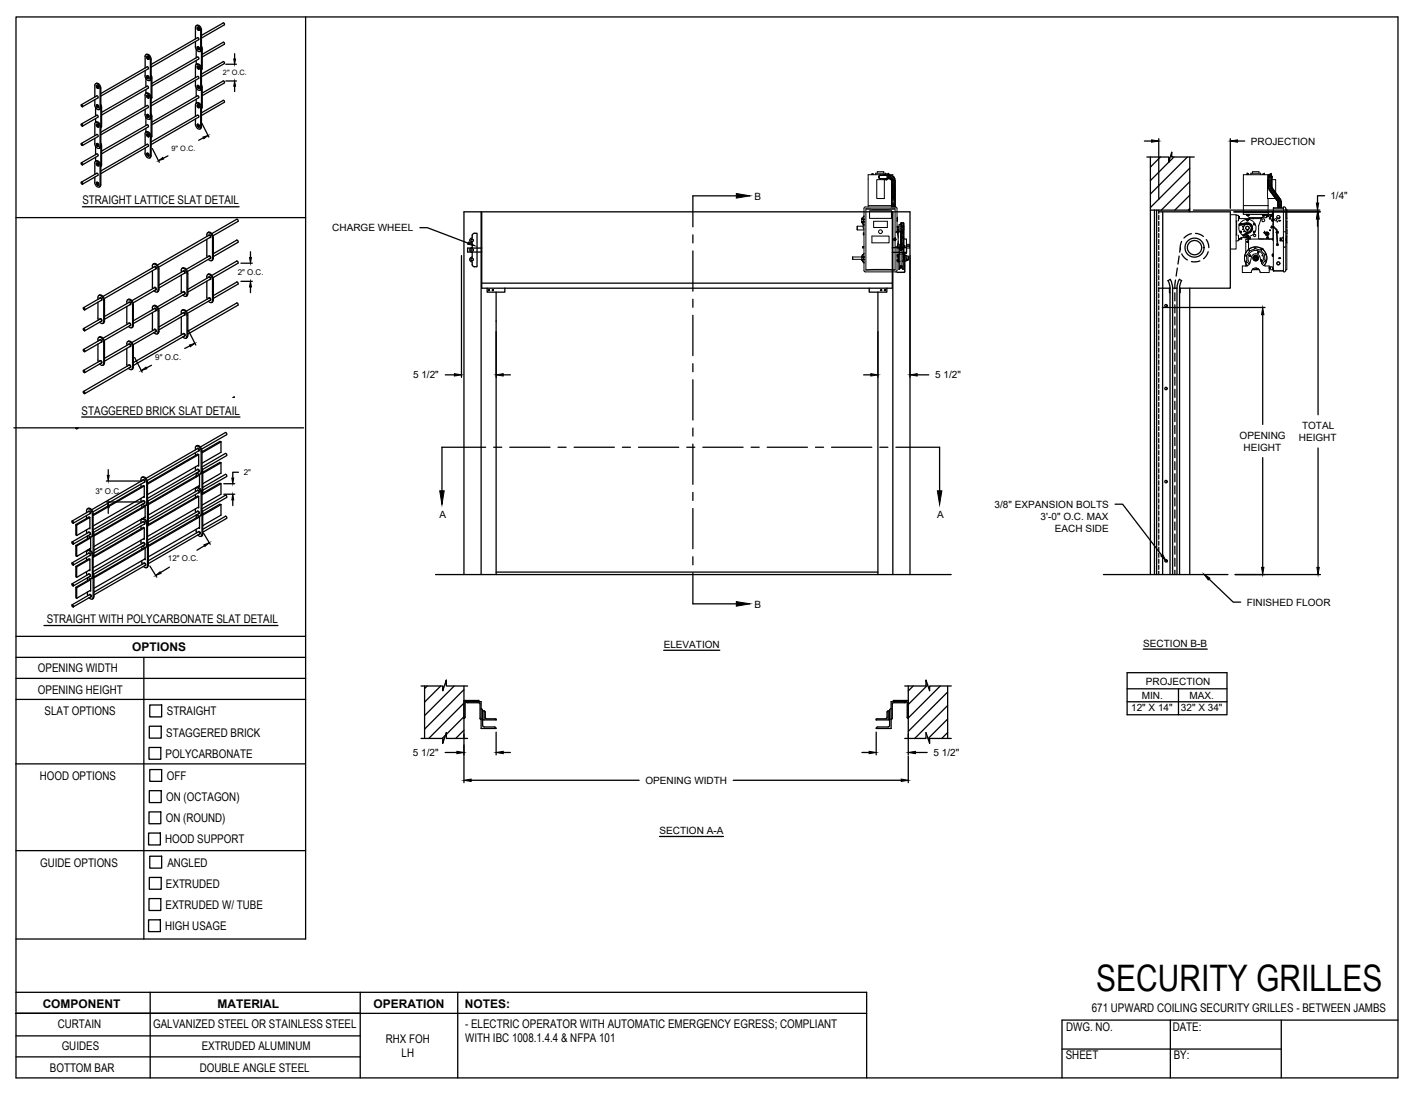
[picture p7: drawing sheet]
<svg xmlns="http://www.w3.org/2000/svg" width="279mm" height="216mm" viewBox="0 0 279 216" stroke-linecap="round" stroke-linejoin="round" font-family="sans-serif">
<defs><g id="words">
<text font-size="7.2" x="216.3" y="195.5">SECURITY GRILLES</text>
<g font-size="2.4">
<text x="16.3" y="40.3">STRAIGHT LATTICE SLAT DETAIL</text>
<text x="16.1" y="81.8">STAGGERED BRICK SLAT DETAIL</text>
<text x="9.2" y="123">STRAIGHT WITH POLYCARBONATE SLAT DETAIL</text>
<text x="26.1" y="128.4">OPTIONS</text>
<text x="7.5" y="132.7">OPENING WIDTH</text>
<text x="7.5" y="136.9">OPENING HEIGHT</text>
<text x="8.8" y="141.2">SLAT OPTIONS</text>
<text x="32.9" y="141.2">STRAIGHT</text>
<text x="32.7" y="149.5">POLYCARBONATE</text>
<text x="32.8" y="145.4">STAGGERED BRICK</text>
<text x="7.9" y="153.9">HOOD OPTIONS</text>
<text x="32.9" y="153.9">OFF</text>
<text x="32.8" y="158.1">ON (OCTAGON)</text>
<text x="32.6" y="166.5">HOOD SUPPORT</text>
<text x="32.7" y="162.3">ON (ROUND)</text>
<text x="7.9" y="171">GUIDE OPTIONS</text>
<text x="33" y="171">ANGLED</text>
<text x="32.7" y="179.4">EXTRUDED W/ TUBE</text>
<text x="32.7" y="175.2">EXTRUDED</text>
<text x="32.6" y="183.6">HIGH USAGE</text>
<text x="8.4" y="198.9">COMPONENT</text>
<text x="11.4" y="202.8">CURTAIN</text>
<text x="30.2" y="202.9">GALVANIZED STEEL OR STAINLESS STEEL</text>
<text x="42.9" y="198.8">MATERIAL</text>
<text x="73.7" y="198.9">OPERATION</text>
<text x="91.7" y="198.9">NOTES:</text>
<text x="91.8" y="202.8">- ELECTRIC OPERATOR WITH AUTOMATIC EMERGENCY EGRESS; COMPLIANT</text>
<text x="210.4" y="203.6">DWG. NO.</text>
<text x="215.4" y="199.8">671 UPWARD COILING SECURITY GRILLES - BETWEEN JAMBS</text>
<text x="231.4" y="203.4">DATE:</text>
<text x="12.2" y="207.3">GUIDES</text>
<text x="39.8" y="207.2">EXTRUDED ALUMINUM</text>
<text x="76.1" y="205.8">RHX FOH</text>
<text x="79.2" y="208.6">LH</text>
<text x="91.8" y="205.7">WITH IBC 1008.1.4.4 &amp; NFPA 101</text>
<text x="210.3" y="209.1">SHEET</text>
<text x="231.6" y="209">BY:</text>
<text x="9.8" y="211.5">BOTTOM BAR</text>
<text x="39.4" y="211.6">DOUBLE ANGLE STEEL</text>
</g>
<g font-size="2">
<text x="246.8" y="28.5">PROJECTION</text>
<text x="148.9" y="39.4">B</text>
<text x="262.5" y="39.3">1/4&quot;</text>
<text x="65.6" y="45.6">CHARGE WHEEL</text>
<text x="81.5" y="74.7">5 1/2&quot;</text>
<text x="184.5" y="74.7">5 1/2&quot;</text>
<text x="244.6" y="86.6">OPENING</text>
<text x="245.4" y="88.9">HEIGHT</text>
<text x="256.3" y="87">HEIGHT</text>
<text x="256.9" y="84.6">TOTAL</text>
<text x="196.3" y="100.2">3/8&quot; EXPANSION BOLTS</text>
<text x="86.7" y="102.2">A</text>
<text x="184.9" y="102.2">A</text>
<text x="205.3" y="102.6">3'-0&quot; O.C. MAX</text>
<text x="208.2" y="105">EACH SIDE</text>
<text x="148.9" y="120">B</text>
<text x="246" y="119.5">FINISHED FLOOR</text>
<text x="131" y="127.9">ELEVATION</text>
<text x="225.6" y="127.7">SECTION B-B</text>
<text x="225.3" y="137.9">MIN.</text>
<text x="226.1" y="135.1">PROJECTION</text>
<text x="234.7" y="137.9">MAX.</text>
<text x="223.2" y="140.3">12&quot; X 14&quot;</text>
<text x="233" y="140.3">32&quot; X 34&quot;</text>
<text x="81.5" y="149.2">5 1/2&quot;</text>
<text x="184.2" y="149.2">5 1/2&quot;</text>
<text x="127.4" y="154.7">OPENING WIDTH</text>
<text x="130.1" y="164.7">SECTION A-A</text>
</g>
<g font-size="1.6">
<text x="46.9" y="54.3">2&quot; O.C.</text>
<text x="30.6" y="71">9&quot; O.C.</text>
<text x="48.1" y="93.8">2&quot;</text>
<text x="18.8" y="97.6">3&quot; O.C.</text>
<text x="33.1" y="110.8">12&quot; O.C.</text>
</g>
<g font-size="1.5">
<text x="44" y="14.8">2&quot; O.C.</text>
<text x="33.8" y="29.7">9&quot; O.C.</text>
</g>
</g></defs>
<!-- layer: ANNOTATIONS -->
<g fill="none" stroke="#000" stroke-width=".25">
<path d="M44.6 16h2.1M44.6 12.7h2.1M46.3 10.6v1M46.3 17v1.1M30.1 29.3l1.3 2.7M33.1 30.8l-.9 .4M39.8 24.3l1.4 2.8M40.1 27.2l-.9 .5M225.8 27.8h1.4M228.6 27.4v12M242.8 27.4v13.7M244.2 27.8h1.4"/>
<path d="M261.4 38.6h-1.4v1.5M47.5 55.5h2.3M47.5 51.9h2.3M49.4 49.7v1.1M49.4 56.6v1.2M82.8 44.9h1.5l8.1 3.1M91.1 50.4v24.1M179.6 50.4v24.1M235.5 41.5h24.9M243.5 41.8h17M260 43.2v1.4M260.1 43.2v38.7"/>
<path d="M26.6 70.5l1.4 2.9M29.9 72.1l-1 .5M37.1 65.2l1.5 2.9M37.5 68.3l-1.1 .5M87.9 74h1.8M97.9 65.4v9.1M99.3 74h1.4M170.4 74h1.4M173.2 65.4v9.1M181 74h2.3M229.3 60.7h20.3M249.2 62.1v21.7"/>
<path d="M21 94.9h7M21 99.1h7M21.4 92.7v1.1M44.2 97.5h2.1M44.2 95.5h2.1M45.9 98.7v1.1M47.1 93.2h-1.2v1.1M220 99.5h1.5l7.7 10.1M249.2 90.3v21.7M260.1 88.4v23.6M21.4 100.2v1.1M29.6 111.7l1.3 2.2"/>
<path d="M33.4 111.9l-1.7 1.1M40.2 105.2l1.3 2.2M40.3 107.7l-1.4 .9M238.6 114.3l4.7 4.5h1.5M243.7 113.4h16.8M131 128.3h11M222.4 132.8h19.7v8.3h-19.7zM222.4 135.9h19.7M222.4 138.5h19.7M225.6 128.1h12.6M232.5 135.9v5.2M87.8 148.5h2.3"/>
<path d="M91.5 144.8v9.7M93 154h33.1M97.9 144.5v4.5M99.3 148.5h1.4M144.7 154h33.1M170.1 148.5h1.4M172.9 144.5v4.5M179.2 144.8v4.2M179.2 149.2v5.3M180.6 148.5h2.3M130.1 165.1h12.6"/>
</g>
<g fill="#000" stroke="#000" stroke-width=".2">
<path d="M46.3 16l.2 1h-.4zM46.1 11.6h.4l-.2 1.1zM31.3 31.7l.8-.6 .2 .3zM40 27.1l1.1-.4-.9 .7zM227.2 27.6l1.4 .2-1.4 .3zM242.8 27.8l1.4-.2v.5zM49.4 55.5l.2 1.1h-.4zM49.2 50.8h.4l-.2 1.1zM92.4 47.8l1.3 .7-1.4-.3zM260 41.8l.2 1.4h-.5zM259.7 40.1h.5l-.2 1.4zM260.1 41.8l.2 1.4h-.5z"/>
<path d="M27.9 73.1l.9-.6 .2 .3zM37.4 68.1l1.1-.3-1 .6zM89.7 73.7l1.4 .3-1.4 .2zM97.9 74l1.4-.3v.5zM171.8 73.7l1.4 .3-1.4 .2zM179.6 74l1.4-.3v.5zM249.2 60.7l.2 1.4h-.5zM21.2 93.8h.3l-.1 1.1zM45.9 97.5l.2 1.2h-.4zM45.7 94.3h.4l-.2 1.2zM21.4 99.1l.1 1.1h-.3zM30.7 113.6l.9-.8 .2 .4z"/>
<path d="M40.2 107.5l1.1-.4-.9 .7zM229 109.7l.4-.3 .7 1.3zM237.6 113.3l1.1 .8-.3 .3zM248.9 112h.5l-.2 1.4zM259.8 112h.5l-.2 1.4zM90.1 148.3l1.4 .2-1.4 .2zM91.5 154l1.5-.2v.4zM97.9 148.5l1.4-.2v.4zM171.5 148.3l1.4 .2-1.4 .2zM177.8 153.8l1.4 .2-1.4 .2zM179.2 148.5l1.4-.2v.4z"/>
</g>
<!-- layer: RHX RH F.O.H. -->
<g fill="none" stroke="#000" stroke-width=".25">
<path d="M226.3 31h4.3v1l.6-2v1h4.4M227 31v82.4M229 31l-2 2M231.6 31l-4.6 4.6M234.3 31l-7.3 7.3M234.8 33.2l-7.8 7.8M234.8 35.9l-5.6 5.6M234.8 38.5l-3 3M234.8 31v10.8M93.2 46.5l.2-.4 .7-.1v6.6h-.7l-.2-.4M93.2 48.9a.48 .48 0 0 0-.5 .4 .48 .48 0 0 0 .5 .5v.9a.48 .48 0 0 0-.5 .5 .48 .48 0 0 0 .5 .5v.5M93.2 47a.48 .48 0 0 0-.5 .4 .48 .48 0 0 0 .5 .5v1"/>
<path d="M93.2 46.5v.5M94.9 41.8v71.6M95.1 41.8v15.1h81v-15.1M95.1 49h-2.8v.7h2.8M95.1 55.9h81M96.1 56.9v.8h3.5v-.8M97.9 57.7v55.7M171.5 56.9v.8h3.5v-.8M173.2 57.7v55.7M176.1 48.9h2.8v.9h-2.8M176.2 41.8v71.6M227 41.5h7.8"/>
<path d="M227.8 41.5v71.9M228.2 41.5v71.9M228.6 41.8h14.2v15.1h-10.1M228.6 56.9h2.3M228.6 41.5v.6M228.6 42.5v.8M228.6 43.7v.8M228.6 44.9v.8M228.6 46.1v.8M228.6 47.3v.8M228.6 48.5v.8M228.6 49.7v.7"/>
<path d="M228.6 50.8v.8M228.6 52v.8M228.6 53.2v.8M228.6 54.4v.8M228.6 55.6v.8M228.6 56.8v.8M228.6 58v.8M228.6 59.2v.8M229.4 56.9v56.5M229.4 41.8v15.1M230.8 56.9v.9h.1M230.9 56.9v56.5"/>
<path d="M230.9 55.1l.4 1 .1 .8M230.9 55.1l-.4 .3 .3 .7 .1 .8M231.4 56.9h.8M231.4 56.9v56.5M231.8 57.8v1.6M231.9 55.3l-.1 1.7M232.2 56.9v56.5M232.3 52.9l-.2 1.6M232.7 50.5l-.3 1.6M232.7 55.1l-.4 1-.1 .8M232.7 55.1l.5 .3-.3 .7-.2 .8M232.7 56.9v56.5"/>
<path d="M232.9 56.9v.9h-.2M232.9 48.9l-.1 .9M233.2 47.6l-.3 1v.7M233.2 50.1l.5 .7 .6 .5M234.8 56.9v56.5M234.8 41.2l-.3 .3M235.1 46.1l-.7 .3-.8 .6M235.9 46.1l.8 .1 .7 .5M236.7 51.5l-.9 .2-.7-.1M238 47.3l.4 .6 .1 1M238.4 49.7l-.2 .5-.7 .9M228.6 60.4v.8"/>
<path d="M228.6 61.6v.8M228.6 62.7v.8M228.6 63.9v.8M228.6 65.1v.8M228.6 66.3v.8M228.6 67.5v.8M228.6 68.7v.8M228.6 69.9v.8M228.6 71.1v.8M228.6 72.3v.8M228.6 73.5v.8M228.6 74.7v.7"/>
<path d="M228.6 75.8v.8M228.6 77v.8M228.6 78.2v.8M228.6 79.4v.8M231.8 60.2v1.5M231.8 62.5v1.6M231.8 64.9v1.6M231.8 67.3v1.6M231.8 69.7v1.6M231.8 72.1v1.6M231.8 74.4v1.6M231.8 76.8v1.6"/>
<path d="M231.8 79.2v1.6M228.6 80.6v.8M228.6 81.8v.8M228.6 83v.8M228.6 84.2v.8M228.6 85.4v.8M228.6 86.6v.8M228.6 87.8v.7M228.6 88.9v.8M228.6 90.1v.8M228.6 91.3v.8M228.6 92.5v.8"/>
<path d="M228.6 93.7v.8M228.6 94.9v.8M228.6 96.1v.8M228.6 97.3v.8M228.6 98.5v.8M228.6 99.7v.8M231.8 81.6v1.6M231.8 84v1.6M231.8 86.4v1.5M231.8 88.7v1.6M231.8 91.1v1.6M231.8 93.5v1.6"/>
<path d="M231.8 95.9v1.6M231.8 98.3v1.5M85.9 113.4h101.8M91.5 113.4v-71.6h88.1v71.6M97.9 112.9h75.3M217.7 113.4h24.6M228.6 100.8v.8M228.6 102v.8M228.6 103.2v.8M228.6 104.4v.8M228.6 105.6v.8M228.6 106.8v.8"/>
<path d="M228.6 108v.8M228.6 109.2v.8M228.6 110.4v.8M228.6 111.6v.8M228.6 112.8v.6M231.8 100.6v1.6M231.8 103v1.6M231.8 105.4v1.6M231.8 107.8v1.6M231.8 110.2v1.6M231.8 112.5v.9M83.1 135.4h4.3v.9l.7-2.1v1.2h4.2"/>
<path d="M83.8 135.4v10.3M84.3 135.4l-.5 .5M87 135.4l-3.2 3.2M88.1 134.3h-.1M89.6 135.4l-5.8 5.8M91.5 135.4v10.3M91.5 136.1l-7.7 7.8M91.5 138.8l-6.9 6.9M91.8 138.7v2.9M92 138.5l-.2 .2M92 138.5h2.9v5.3h3M92 138.5l.2 .2"/>
<path d="M92.2 138.7h2.5v3.1l.2 .2M94.5 138.2l-.2 .3M94.5 138.2h-3v3.6l.3-.2M94.9 139.9l.3 .3 .1 3.1 .2 .1 2.1 .1M176.5 138.5l-.2-.3h2.9v3.6l-.2-.2M178.5 135.4h4.2v-1.2l.7 2.1v-.9h4.3M178.8 138.5l.2 .2M178.8 138.5l-.2 .2h-2.5l-.1 3.1-.2 .2M178.8 138.5h-3v5.3h-2.9l.3-.3h2.1l.2-.2v-3.1l.3-.3M179 138.7v2.9M179.2 135.4v10.3M180.2 135.4l-1 1"/>
<path d="M183 135.2l-3.8 3.8M185.5 135.4l-6.3 6.3M187 136.6l-7.8 7.7M187 139.2l-6.5 6.5M187 135.4v10.3M83.1 145.7h4.3v1l.7-2.1v1.1h4.2M87.9 145.1l-.7 .6M91.5 141.4l-3.4 3.5M91.5 144.1l-1.6 1.6M94.9 142h.1M95.2 140.3h.3M95.2 142.1h2.7"/>
<path d="M95.5 140.3l.3 .2-.1 1.1 .3 .2M95.5 140.3v1.8M96 141.9h1.7M97.6 143.5l.3 .3M97.7 141.8l.2 .3M97.9 142.1h.1M172.9 142.1h.1M172.9 142.1h2.6M173.1 141.8l-.2 .3M173.1 141.9h1.7M175.2 140.3l-.2 .2v1.1l-.2 .2M175.3 140.3h.2"/>
<path d="M175.3 140.3v1.8M175.8 142h.1M178.5 145.7h4.2v-1.1l.7 2.1v-1h4.3M187 141.9l-3.9 3.9M187 144.6l-1.2 1.1"/>
<circle cx="93.2" cy="49.3" r=".24"/>
<circle cx="93.2" cy="47.4" r=".24"/>
<circle cx="93.2" cy="51.2" r=".24"/>
<circle cx="96.5" cy="57.3" r=".12"/>
<circle cx="97.3" cy="57.3" r=".12"/>
<circle cx="173.9" cy="57.3" r=".12"/>
<circle cx="174.6" cy="57.3" r=".12"/>
<circle cx="235.7" cy="48.9" r="1.41"/>
<circle cx="235.7" cy="48.9" r="1.88"/>
<circle cx="230.1" cy="76.7" r=".24"/>
<circle cx="230.1" cy="60.3" r=".24"/>
<circle cx="230.1" cy="95" r=".24"/>
<circle cx="230.1" cy="110.7" r=".24"/>
</g>
<g fill="none" stroke="#000" stroke-width=".2">
<path d="M172 34.5h.3M172.1 34.4h.1M172.1 34.4h.2M172.2 34.4h.1M172.3 34.4h.1M173 35.5h1.5v3.7h-1.5zM173.1 34.2v-.3h1.3v.3M173.7 34.6a.32 .32 0 0 0-.3 .3 .32 .32 0 0 0 .3 .3M173.7 35.3h.7M173.8 34.6a.38 .38 0 0 0-.4 .3 .38 .38 0 0 0 .4 .4M174.1 35.3h.7M174.1 34.6h.6"/>
<path d="M174.4 34.5l-.7 .1a.35 .35 0 0 0-.3 .3 .35 .35 0 0 0 .3 .4M174.4 34.6h-.7a.31 .31 0 0 0-.3 .3 .31 .31 0 0 0 .3 .3M174.7 35.4l.2 .1 .1-.1M174.7 34.5l.2-.2 .1 .2M174.7 34.5h-3.4v6.4M174.7 34.5l-.3 .1 .3-.1M174.7 35.3h-.3l.3 .1M174.7 34.5l.1 .1M174.7 35.3v.1M174.7 34.4v-.2h-1.9v.3M174.8 34.5h.1M174.8 35.4h.1"/>
<path d="M174.8 34.6l.1-.2v.2M174.8 35.3v.1M174.8 35.3l.1 .1M174.8 34.4l.1 .1M174.8 34.6h.1M174.9 35.3h.1M174.9 35.4h-.1M174.9 35.4h.1M174.9 34.5l-.1 .1M174.9 34.5h.1M174.9 34.5v.1M174.9 34.4v.1"/>
<path d="M174.9 35.3v.1M174.9 34.6h.3v.7M175 35.4h.1M175 34.5h.1M175 34.5h1.2v.3M175 34.5v.9M175.2 34.4l.3 .1M175.2 34.4v.1M175.2 34.4h.1M175.2 34.4h.2M175.2 35.3h.1M175.2 34.6h.1"/>
<path d="M175.2 35.3h-.3v.2l-.1-.2M175.3 34.4h.1M175.3 35.3h.2M175.3 35.3v-.7h.2v.7M175.3 34.4h-.1M175.4 34.4h-.1M175.5 34.6h.4l-.2 .7M175.5 35.3h.1M175.6 34.6v.7M175.6 34.6h.1M175.6 35.3h.1M175.7 35.3h.1"/>
<path d="M175.8 34.6l-.2 .6M175.8 35.3v.1M175.8 35.4l.1 .1M175.9 34.6l.2 .1M175.9 35.4v.1M175.9 37.1l.1-.1a.37 .37 0 0 1 .3-.1 .37 .37 0 0 1 .3 .3l-.2-.1-.4 .1zM175.9 39.3a.36 .36 0 0 1 .5-.2 .36 .36 0 0 1 .2 .4 .35 .35 0 0 0-.3-.2 .35 .35 0 0 0-.4 .2zM175.9 38.9a.35 .35 0 0 1 .4-.3 .35 .35 0 0 1 .3 .3M175.9 38.8a.35 .35 0 0 1 .4-.4 .35 .35 0 0 1 .3 .4M175.9 38.6a.35 .35 0 0 1 .4-.4 .35 .35 0 0 1 .3 .4M175.9 37.4a.35 .35 0 0 1 .4-.3 .35 .35 0 0 1 .3 .3M175.9 36.8v.1"/>
<path d="M175.9 35.6v.1M175.9 35.6h.1M175.9 36.1v.1M175.9 35.8v.1M175.9 36.3v.1M175.9 36.6v.1M176 39.7a.33 .33 0 0 1 .3-.3 .33 .33 0 0 1 .3 .3M176 35.6h.6v.1M176 39.8a.34 .34 0 0 1 .3-.3 .34 .34 0 0 1 .3 .3M176 38.9a.35 .35 0 0 1 .3-.2 .35 .35 0 0 1 .3 .2M176 38.7a.35 .35 0 0 1 .3-.2 .35 .35 0 0 1 .3 .2M176 38.5a.38 .38 0 0 1 .6 0"/>
<path d="M176 37.4a.35 .35 0 0 1 .3-.2 .35 .35 0 0 1 .3 .2M176 36.8h.6M176 36.9h.6M176 36.6h.6M176 36.7h.6M176 36v.1h.6v-.1M176 36.3v-.1h.6v.1M176 36.3h.6M176 36.4h.6M176 36h.6M176 36.4v.2M176 36.7v.1"/>
<path d="M176 36.9v.1M176 38.5h.1M176 39.8v.1M176.1 34.8h.1M176.1 34.8l-.4 .5 .1 .1M176.2 34.8l-.4 .6M176.2 34.8l.2 .2M176.3 35l.1 .1M176.3 35l-.5 .4M176.4 35.1h.1M176.4 35.1l-.5 .4M176.4 35l.1 .3-.6 .2v.1"/>
<path d="M176.5 35.3l.1 .1M176.6 39.8v.1M176.6 35.4h.1M176.6 35.4l-.7 .2M176.6 35.3v.3M176.6 36.1v.1M176.6 35.8v.1M176.6 36.3v.1M176.6 36.6v.1M176.6 39.3a.36 .36 0 0 0-.3-.2 .36 .36 0 0 0-.4 .2 .35 .35 0 0 1 .4-.3 .35 .35 0 0 1 .3 .3M176.6 39.1a.36 .36 0 0 0-.3-.2 .36 .36 0 0 0-.4 .2 .35 .35 0 0 1 .4-.3 .35 .35 0 0 1 .3 .3M176.6 38.4a.36 .36 0 0 0-.3-.3 .36 .36 0 0 0-.4 .3 .35 .35 0 0 1 .4-.4 .35 .35 0 0 1 .3 .4"/>
<path d="M176.6 38.2a.36 .36 0 0 0-.3-.3 .36 .36 0 0 0-.4 .3 .35 .35 0 0 1 .4-.4 .35 .35 0 0 1 .3 .4M176.6 38a.36 .36 0 0 0-.3-.3 .36 .36 0 0 0-.4 .3 .35 .35 0 0 1 .4-.4 .35 .35 0 0 1 .3 .4M176.6 37.8a.36 .36 0 0 0-.3-.3 .36 .36 0 0 0-.4 .3 .35 .35 0 0 1 .4-.3 .35 .35 0 0 1 .3 .3M176.6 37.6a.36 .36 0 0 0-.3-.2 .36 .36 0 0 0-.4 .2 .35 .35 0 0 1 .4-.3 .35 .35 0 0 1 .3 .3M176.6 36.8v.1M176.6 35.7h-.6M176.6 35.7v.2h-.6v-.2M176.6 36.4v.2M176.6 36.7v.1M176.6 36.9v.1M176.6 38.5h.1M246.1 34.5h.3"/>
<path d="M246.1 34.4h.1M246.3 34.4h-.1M246.3 34.4h.1M246.3 34.4h-.2M246.8 34.5v-.3h2v.3M247.1 34.2v-.3h1.3v.3M249.2 34.4h.3M249.2 34.4v.1M249.2 34.4h.1M249.2 34.4l.3 .1M249.3 34.4h.1M249.4 34.4h.1"/>
<path d="M249.5 34.4h.1M250.2 34.6v.6M250.2 35.5v-1h-4.9v7.5M250.2 39.2v2.8M250.2 34.6h.2M250.2 35.3h.1M250.2 35.5h-.1v3.7h1.6M250.2 34.9a.37 .37 0 0 1 .4-.3 .37 .37 0 0 1 .4 .3M250.3 35.2a.36 .36 0 0 1 .3-.5 .36 .36 0 0 1 .4 .5M250.3 36.8v.1M250.3 36.6v.1M250.3 36.1v.1"/>
<path d="M250.3 36.3v.1M250.3 35.8v.1M250.3 35.5a.39 .39 0 0 1 .7 0M250.3 36.7h.7l-.1 .1-.5 .1zM250.3 35.6a.35 .35 0 0 1 .3-.2 .35 .35 0 0 1 .4 .2M250.3 36.9h.1M250.3 35.7v.2h.7v-.2M250.3 36h.7v.1h-.7zM250.3 36.2h.7v.1h-.7zM250.3 36.9v.3M250.3 35.1l.5-.1 .2 .3a.35 .35 0 0 0-.4-.2 .35 .35 0 0 0-.3 .2zM250.3 36.9h.7"/>
<path d="M250.3 35.7h.6M250.3 34.9l.3-.2 .3 .2M250.3 37.3l.2 .2M250.4 37.5l.1 .1M250.6 34.5v-.2h.1v.3M250.6 34.4h-.3v.4M250.6 37.7l.1 .1M250.7 34.5l-.4 .3M250.7 34.5h.1M250.7 34.3v.3M250.7 37.9h.1M250.7 34.4h.1"/>
<path d="M250.8 34.4h.1M250.8 34.5h.1M250.8 34.6h.1M250.8 34.4v.1M250.8 34.5v.1M250.8 34.6l.2 .4a.38 .38 0 0 0-.4-.4 .38 .38 0 0 0-.4 .4M250.9 38v.1M250.9 34.6h-.1M250.9 35.6l-.6 .1M250.9 35.1a.32 .32 0 0 0-.3-.3 .32 .32 0 0 0-.3 .3M250.9 38.1l.1 .1M250.9 36.8v.2"/>
<path d="M250.9 36.6v.1M250.9 36.1v.1M250.9 36.3v.1M250.9 35.8v.1M250.9 37l.1 .1M251 35.6v.1M251 37l-.7 .2M251 36.4h-.7v.2h.7M251 36.4v.2M251 37v.1M251 37.1l-.7 .2v-.1M251 34.9h.1"/>
<path d="M251 37.1l-.5 .4M251 35.5h.7v2.5M251 37.1l.1 .1M251 38.2l.1 .1M251.1 37.2l-.6 .3 .1 .2M251.1 37.2v.1l-.5 .4M251.1 37.3h.1M251.1 38.4l.1 .1M251.2 37.4l-.5 .3M251.2 37.4l.1 .1M251.3 37.5l-.6 .4v-.2M251.3 37.5h.1"/>
<path d="M251.3 38.6l.1 .1M251.3 37.5l.1 .2-.3 .2-.2 .2-.1-.2M251.3 37.5l-.5 .4M251.4 38.7l.5-.4 .1 .1-.6 .4zM251.4 37.6l.1 .1M251.4 38.8l.1 .1M251.5 37.7l-.6 .4M251.5 37.7v.1M251.5 38.9l.5-.4 .1 .1-.5 .4zM251.5 37.8l-.5 .4M251.5 37.8l.1 .1M251.6 39v.1"/>
<path d="M251.6 37.9l-.5 .4M251.6 37.9l.1 .1M251.7 38v.1M251.7 38l-.5 .4-.1-.1M251.7 39.2l.1 .1M251.7 39.2h.1M251.8 38.2l.1 .1M251.8 38.2l-.1-.1-.5 .4M251.8 38.2l-.5 .4-.1-.1M251.8 39.4h.1M251.9 39.5l.1 .1M251.9 38.4l.1 .1"/>
<path d="M252 39.5l.1 .1M252.1 39.6v.1M252.1 39.7h.1M252.1 39.7v.1M252.1 38.6l.1 .1M252.1 39.8h.1M252.1 39.8l.1 .1M252.2 39.9h.1M252.2 38.7l-.6 .4M252.2 38.7v.1l-.4 .3-.1 .1-.1-.1M252.2 38.8l.1 .1M252.3 38.9l-.5 .4"/>
<path d="M252.3 38.9l.1 .1M252.4 39v.1M252.4 39l-.5 .4-.1-.1M252.4 39.1l-.5 .4M252.4 39.1l.1 .1M252.5 39.2l-.5 .4M252.5 39.2l.1 .1M252.6 39.3l-.5 .3M252.6 39.3h.1M252.6 39.3l.1 .1M252.7 39.4v.1l-.6 .3M252.7 39.4l-.6 .3"/>
<path d="M252.7 39.5l.1 .3-.6 .2M252.8 39.8h-.6M252.8 39.8v.1M252.8 39.9v.1M168.3 50.7h1.8M168.3 51.2h2.3M168.3 50.7v.5M169.2 44.6v.8v-.8h1.1M169.2 45.4h1.3M170 43.3h.5M170 43.8h.6M170 51.3l.1 .1"/>
<path d="M170.1 51.3l.4 .6M170.1 43.9l.4 .6zM170.1 43.2h.5M170.1 43.2v.7M170.1 50.6v.7M170.1 50.6h.5M170.1 51.3h.5M170.1 43.9h.5M170.1 51.2h.1M170.1 43.8h.1M170.1 50.7h.1M170.1 50.5l-.1 .1"/>
<path d="M170.1 43.1l-.1 .1M170.1 50.7v.1M170.1 51.4l.4 .5M170.1 50.5h.1M170.1 43.1h.1M170.2 51.6l.1 .1zM170.2 50.3l.1-.1zM170.2 50.3v.1M170.2 51.5v.1M170.2 43.8h-.1M170.2 50.7h.3v.5M170.2 43.3h.1"/>
<path d="M170.2 43.8h.1M170.2 50.7v.1M170.2 51.2h.1M170.3 43.8h.2M170.3 48.6h.2M170.3 48.6l-.1 .3h.3M170.3 48.6v.3M170.3 50.7v.5h.2M170.3 43.3v.4M170.3 44.2v.7l.2 .3M170.3 43.8h.1M170.3 43.7v.1"/>
<path d="M170.4 51.2h.1M170.4 43.4v.3M170.4 50.8v.3M170.4 46.1l.1 .2M170.4 46h.1M170.4 46.4h.1M170.4 46v.4M170.4 46v.1M170.4 46.3v.1M170.4 46.1h.1M170.4 43.3h.1M170.5 43.3h-.3"/>
<path d="M170.5 42.7l-.4 .5M170.5 50.1l-.4 .5M170.5 50.1l-.4 .4M170.5 42.7l-.4 .4M170.5 44.5h.1M170.5 51.9h.1M170.5 42.7v-1.6l.1-.2h6.2l.2 .2v4.6M170.5 44.5v5.6M170.5 42.7v.5M170.5 43.3v.5M170.5 43.9v.6M170.5 50.1v.5"/>
<path d="M170.5 51.2h.1M170.5 43.8h.1M170.5 50.7h.1M170.5 43.3h.1M170.6 43.3h-.5h.1M170.6 50.7l-.6 .1M170.9 53.3l2.8-.2 2.9 .2M170.9 41.2l2.8 .1 2.9-.1M170.9 53.3h5.7M171.3 40.6h5.3M171.6 41.6h4.3v1.5h-4.3zM172 46.6h3.4v1.3h-3.4z"/>
<path d="M172.4 43.7h2.7v1.2h-2.7zM175.9 40v.1M175.9 40.7v.1M175.9 40.2v.1M175.9 40.5l.1 .2M176 40v-.1l.1-.1 .5 .1v.1M176 40.3v.2h.6v-.2M176 40.1h.6M176 40h.6M176 40.7h.6M176 40.3h.6M176 40.1v.2"/>
<path d="M176 40.8v.1M176.4 47.3h.3zM176.4 47.2v.1M176.4 47.3h.3M176.4 47.2h.3M176.4 47.2l.2-.1 .1 .1M176.6 47.5h.1M176.6 47l.2 .3-.2 .2M176.6 40v.1M176.6 40.7v.1M176.6 40.2v.1M176.6 40.5v.1"/>
<path d="M176.6 47h.1M176.6 40.1v.2M176.6 40.6v.1M176.6 40.8v.1M176.6 47v-5.8h-5.7v12.1M176.6 47.5v5.8M176.7 47.2v.1M176.7 48.7l.3 .1v4.6l-.2 .2h-6.2l-.1-.2v-2.1M177 45.7l.2 1.6-.2 1.5M177 44.7h.1M177 45.7h.1v.2M177 43.1l.1 .3"/>
<path d="M177 45.7l-.3 .1M177 45.4h.1M177 50.3h.3M177 50.4h.3M177 44.6h.4M177 49h.4M177 51.4h.1M177 44.9h.1M177 50.5h.3M177 51.6h.1M177 50.7h.1M177 51.2h.1"/>
<path d="M177 45.8v.1M177 45.8l.3 .1M177 48.7h1.3M177 45.8l.2 .1M177 45.8l.1 .1M177.1 43v.1M177.1 46h.1M177.1 43.6h.1M177.1 43.1h.1M177.1 43.1v.5l-.1-.2M177.1 43.2h.1M177.1 48.5h1.2"/>
<path d="M177.1 43.5h.1M177.1 51.6l.2 .1M177.1 51.2h.2M177.1 50.7h.2M177.1 50.3h.2M177.1 43.2v.3M177.1 50.3h.1M177.1 50.5v.2M177.1 51.2v.4M177.1 51.6h.2M177.1 44.8h.1v1M177.1 44.8v.6"/>
<path d="M177.1 45.4v.4M177.1 45.9v.2M177.2 45.9h.1M177.2 45.9h-.2M177.2 48.2h.6M177.2 47.6l-.1 .7M177.2 45.4h.2M177.2 45.9v1.1M177.3 50.2l-.2 .1M177.3 50.2v.1M177.3 51.6v.1M177.4 50.2v1.5"/>
<path d="M177.4 48.8l.2 .1 .2 .5M177.4 48.9l.1 .2M177.4 49.1h.1M177.5 50.1l.2 .1M177.5 49.1l.2 .3M177.5 51.6h.1M177.5 52.9v.1M177.6 51.5l-.1 .1M177.7 49l.2-.1v.1M177.7 52.4l-.2 .2M177.7 52.7v.2M177.8 46.1h.1"/>
<path d="M177.8 45.4h.1M177.8 47.1h.5M177.8 47.6h.5M177.8 46.2h.5M177.8 46.3h.1M177.8 46.8h.5M177.8 45.2h.1M177.8 45h.1M177.8 44.8h.1M177.8 44.6h.1M177.8 45.6h.1M177.8 44.2h.5"/>
<path d="M177.8 44.4h.1M177.8 46h.5M177.8 45.9h.1M177.8 44h.1M177.8 46.4h.5M177.8 46.7h.5M177.8 46.6h.1M177.8 46.8h.1M177.8 47h.1M177.8 47.3h.5M177.8 47.3h.1M177.8 47.5h.1"/>
<path d="M177.8 47.8h.5M177.8 47.7h.1M177.8 48h.5M177.8 47.9h.1M177.8 48.3h.5M177.8 48.4h.1M177.8 48.6h.1M177.8 48.9h.1M177.8 48.7h.1M177.8 49.2h.1M177.8 49.1h.1M177.8 49.3h.1"/>
<path d="M177.8 52.5l-.2 .5-.2 .2v-4.5v4.5M177.8 44.3h-.4v1.4h.4M177.8 44h.5M177.8 49.4h.1M177.8 52.5h.1M177.8 52.5l.1 .1M177.9 52.6h.1M177.9 49.3l-.1 .1M177.9 44.9h.1M177.9 44.5h.1M177.9 45.7h.1M177.9 45.6h.1"/>
<path d="M177.9 52.7l.3 .5M177.9 52.6v.3M177.9 45.3h.1M177.9 44.5l.4 .1M177.9 45.6h.4M177.9 45.3h.3M177.9 44.1v.1M177.9 44.4v.2M177.9 44.8v.2M177.9 45.2v.2M177.9 45.6v.2M177.9 46v.1"/>
<path d="M177.9 46.2v.1M177.9 46.4v.1M177.9 46.7v.1M177.9 46.9v.1M177.9 47.1v.1M177.9 47.3v.1M177.9 47.6v.1M177.9 47.8v.1M177.9 48v.1M177.9 48.3v.1M177.9 48.5v.1M177.9 48.7v.1"/>
<path d="M177.9 52.4l.2 .2M177.9 44.8v.1l.3 .1M177.9 45.6l.1 .1h-.1M177.9 49.2v.1M177.9 45.2l.2 .1M178 46h.1M178 51.5l.1 .1M178 44.7l-.1 .1M178 45.3h-.1M178 46h.1h-.1M178 45.3h.1M178.1 51.6h.1"/>
<path d="M178.1 49.1l.1-.4v4.5M178.1 50.1l-.2 .1M178.1 49.1l-.2 .3M178.1 45.2v.1M178.1 45.3h.1M178.1 44.7l-.1 .1M178.1 44.8l.1 .1M178.1 52.6h.1M178.1 45.7h.1M178.1 52.9v.1M178.1 45.6l-.1 .1h.2M178.1 46h.1"/>
<path d="M178.2 48.8l-.3 .4M178.2 45.3v-.1v.2h.1M178.2 44.5h.1M178.2 45.7h.1M178.2 44.9h.1M178.2 49.1h-.1M178.2 44.9v.1M178.2 45.6v.2h.1M178.2 46l.1 .1M178.2 46.2l.1 .1M178.2 46.4l.1 .1M178.2 46.7l.1 .1"/>
<path d="M178.2 46.9l.1 .1M178.2 47.1l.1 .1M178.2 47.3l.1 .1M178.2 47.6l.1 .1M178.2 47.8l.1 .1M178.2 48l.1 .1M178.2 48.3l.1 .1M178.2 48.5l.1 .1M178.2 48.7v4.5M178.2 51.4h.1M178.2 50.4h.1M178.2 50.3h.1"/>
<path d="M178.2 48.8h.1M178.2 48.9h.1M178.2 49.2h.1M178.2 49.4h.1M178.2 49.6h.1M178.2 49.9h.1M178.2 50.1h.1M178.2 51.3v.1M178.2 49h.1M178.2 49.3h.1M178.2 49.5h.1M178.2 49.7h.1"/>
<path d="M178.2 50h.1M178.2 50.2h.1M178.2 51.4h.2M178.3 44.8h-.1v.2h.1M178.3 44.4h-.1v.2M178.3 44.1l-.1 .1M178.3 45.4h.1M178.3 46.1h.1M178.3 50.5h.1M178.3 50.2h.1M178.3 45.7h.1M178.3 46.3h.1"/>
<path d="M178.3 45.2l-.2 .1M178.3 45.2h.1M178.3 45h.1M178.3 44.8h.1M178.3 44.6h.1M178.3 45.6h.1M178.3 44.5h.1M178.3 44.4h.1M178.3 44.3h.1M178.3 45.9h.1M178.3 44h.1M178.3 50.6v-6.6h-.5v8.5"/>
<path d="M178.3 46.6h.1M178.3 46.8h.1M178.3 47h.1M178.3 47.3h.1M178.3 47.5h.1M178.3 47.7h.1M178.3 47.9h.1M178.3 48.2h.1M178.3 48.4h.1M178.3 48.6h.1M178.3 48.9h.1M178.3 48.7h.1"/>
<path d="M178.3 49.1h.1M178.3 49.3h.1M178.3 49.6h.1M178.3 49.8h.1M178.3 51.4h.1M178.3 44.6v.8v-.2M178.3 47.2h.6v2.8h-.6M178.4 50.8v.3M178.4 50.6h-.2M178.4 51.4h.1M178.5 48.5l.1 .2zM178.5 50.5l-.1 .9"/>
<path d="M178.5 50.1l.1 3.5-.2 .2h-1.4l1.5-.2zM178.5 52.5h.1M178.6 50.4h.2M178.8 50.4v1.1h-.2M178.8 50.4v1.1M178.8 50.5h.4v.9h-.4M178.9 48.2h.6v.8h-.6M178.9 48.5h.6M178.9 48.7h.6M178.9 51.3h.1M179 51.4h.1M179 51.3h.1"/>
<path d="M179 51.3v.1M179.2 50.7h.1M179.2 51.2h.1M179.2 50.7v.5M242.8 42.4h1.1v6.7h-1.1M243.9 47.5h.4M243.9 42.5h.4M243.9 46.3h.1M243.9 43.7h.1M244 43.6v2.8M244.3 42.5v.1M244.3 46.4v.1"/>
<path d="M244.3 47.4v.1M244.3 43.5v.1M244.4 47.3h.2zM244.4 42.7h.2M244.4 42.9l.2 .1-.2 .1M244.4 42.7h.1v.2M244.4 42.6v.9M244.4 46.5v.9M244.5 44.5l.9-.2a.24 .24 0 0 1 .1 .3 .24 .24 0 0 1-.3 .1M244.5 44.5a1.7 1.7 0 0 0 .7 1.9M244.5 47.1v.2M244.5 47.3h-.1"/>
<path d="M244.5 43.1l-.1 .1M244.6 47.3h.1M244.6 42.7h.1M244.6 43.2h.1M244.6 42.7l-.1 .2M244.6 43.1h4.3M244.6 47.1l.4 .1M244.6 47.2l-.1 .1M244.6 44.2a1.7 1.7 0 0 1 2.3-.7 1.7 1.7 0 0 1 .8 2.2 1.7 1.7 0 0 1-2.2 .9M244.6 47h.4v.2v-.2M244.7 44.2l-.3 .1M244.8 45.7l.1 .1z"/>
<path d="M244.8 47v.2M244.8 46.9h1.9M244.9 44.2h-.1M244.9 44.2l-.2 .1M245 44.2l-.2-.1-.1 .1M245 46.9v.1M245.1 45.2l.1 .1a.25 .25 0 0 1 .3 .1 .25 .25 0 0 1-.1 .3M245.2 44.7h-.1M245.2 44.8l.2 .1M245.2 44.2h-.3M245.3 40.6h4.9M245.4 42.3l-.1-.3h5l-.1 .3"/>
<path d="M245.4 44.9l-.2 .4M245.4 42.3h5.7l.1 .1M245.4 44.1l-.2 .1M245.4 46.3l-.2 .1M245.5 46.9h.9M245.6 46.2l-.2 .2M245.6 44.1h-.2M245.7 44.3h-.3M245.7 45.6l.2 .4 .3-.2M245.7 45.7h-.3M245.7 46.4l-.4 .2M245.8 51.9v.6"/>
<path d="M245.8 52.5h-.7v1.3h1.8a.89 .89 0 0 1 .8-.9 .89 .89 0 0 1 .9 .8M245.8 44l.7 .1M245.9 44.2l-.3 .1M245.9 44l-.3 .1M245.9 44h.1M245.9 44h-.1M245.9 47.2h5.2v.1h.1M245.9 44.2l-.2 .1M246 42.3h.1M246 42.3v.2l.1-.2M246 42.3h.5M246 42.5h.5"/>
<path d="M246 45.3a.33 .33 0 0 1-.1-.5 .33 .33 0 0 1 .5 0 .33 .33 0 0 1-.2 .5M246 45.3a.37 .37 0 0 1-.2-.5 .37 .37 0 0 1 .6 0 .37 .37 0 0 1-.2 .5M246.1 52.3l-.1 .2M246.1 45.3v.2h.1v-.2M246.1 45.3h.1M246.1 46.5l.1 .1zM246.1 43.5h.1zM246.1 42.3h.1M246.1 45.4h.1M246.1 52.4h.1M246.1 52.4v.1M246.1 47.7l.1 .1"/>
<path d="M246.1 47.6l.1 .2M246.1 42.5h.4M246.1 47.6l.2 .2M246.1 47.6h.2v.2M246.1 47.6v.1M246.1 52.4a2.21 2.21 0 0 1 .1-3.1 2.21 2.21 0 0 1 3.1 0 2.21 2.21 0 0 1 .1 3.1M246.1 42.5l.4 .5M246.2 42.3h.1M246.2 45.9l-.6 .3M246.2 44.2h-.1M246.2 45.8l.1 .1M246.2 44.2l.3 .1"/>
<path d="M246.3 42.3h.1M246.3 44.2h-.1M246.3 44.2h-.4M246.3 47.1h.3M246.3 47.2l.1 2M246.3 47.2h-.5v2.8M246.3 47.2h.3M246.3 47.2h.1M246.3 47.8h-.1M246.3 42.3v.2M246.4 42.3h.1M246.4 44.3l.2 .1"/>
<path d="M246.4 42.3l.1 .2M246.5 44.3h.1M246.5 44.2l.1 .1M246.5 52.2l-.4-.4-.2-.1 .1-.2v-.8l-.2-.3 .3-.1 .4-.6v-.3h.3l.7-.3 .2-.2 .1 .2 .8 .2 .3-.1v.3l.5 .6 .3 .1-.2 .2 .1 .8 .2 .3-.3 .1-.4 .6M246.5 42.3h.1M246.5 45.9l-.8 .5M246.5 47.1h-.2M246.5 44.1l.2 .1M246.6 45.6h-.1M246.6 44.3l.3 .5M246.6 51.9a1.53 1.53 0 0 1 .1-2.1 1.53 1.53 0 0 1 2.1 0 1.53 1.53 0 0 1 .1 2.1M246.6 44.4h.1"/>
<path d="M246.6 47.2h.1M246.6 45.7h.1M246.6 51.9a.86 .86 0 0 1-.8 .6M246.7 44.2l.3 .3M246.7 46.8v.4M246.8 44.5v.2M246.8 44.5v.1M246.8 45.7h.1M246.9 45.7h.1M246.9 45.3l-.7 .6M246.9 45.7h-.1M246.9 45.3l-.1 .1"/>
<path d="M246.9 44.9v.1M246.9 45.2v.1M246.9 45v.2M246.9 44.8l.1 .2M247 44.9h-.1M247 44.5l.1 .3M247.1 53.2h1.4M247.1 44.8v.4M247.1 45.2l-.1 .4-.5 .3M247.1 45.2v.1M247.1 44.7h.1M247.1 44.8h.1"/>
<path d="M247.2 53.1h1.1M247.4 46.3l.2-.1 .2 .1v.3l-.2 .1-.2-.1zM247.4 44.2l.1 .1zM247.4 45.7l.1 .1zM247.5 50.9h.1M247.6 50.8h.1M247.7 51.2h.1M247.7 50.7h.1M247.8 52.9l.1 .1 .1-.1M247.9 50.7h.1M247.9 51.2h.1M247.9 51.4h.1"/>
<path d="M247.9 51.1v.1M248 51.3l-.1 .1M248 51.1h.1M248 51h.1M248.1 51.3h.1M248.1 51.3h-.1M248.6 50.7a.86 .86 0 0 0-.8-.6 .86 .86 0 0 0-.9 .6l-.3 1.2M248.6 50.7l.3 1.2M248.8 51.4h.2l-.2 .1M248.8 43.1v.2M248.8 47.2h.1M248.8 49a.37 .37 0 0 1 .5 .4"/>
<path d="M248.9 43a5.8 5.8 0 0 0-.6 4.1h.1M248.9 51.9a.86 .86 0 0 0 .8 .6h.7v1.3l-1.8-.1M249 42.3l.9 .1M249 47.2h.1M249 42.9l-.1 .1M249 42.9v.1M249.1 49.1v.1M249.1 42.4h.5v.2h-.5zM249.1 42.6h.5M249.2 42.4h.1M249.2 43.7l-.2-.2v-.2l.4-.1 .1 .4-.3 .1M249.3 42.4v.2"/>
<path d="M249.3 42.4h.1M249.3 47.2h.1M249.4 42.6l-.4 .4M249.4 42.4h.1M249.4 45.9l.1 .1zM249.4 45.9l.2 .1M249.5 45.8l.1 .2zM249.5 45.8l.1 .2h-.1M249.5 42.4v.2M249.5 45.8h.1M249.5 45.8l.1 .1M249.5 45.8l.1 .2"/>
<path d="M249.6 42.4h.1M249.6 42.6h.1M249.6 46h-.1M249.8 46.1h.1M249.9 46.3h.2M249.9 46.3h.1M249.9 47.2h.1M249.9 42.5h1.2M249.9 42.3l-.1 .7-3.3-.1v.2M250 46.3h.1M250 46h.1M250 45.9l-.2 .2"/>
<path d="M250 46.8l.3 .1zM250 46.9l.3 .1zM250 46.9h.1M250 46.9l.1-.1 .2 .1h-.3M250 42.6h.3zM250 42.7h.3l-.2 .1zM250 42.6v.1M250.1 42.5h.1v.2h-.1zM250.1 46.3h.1M250.1 46h.1M250.1 45.9l.2 .3M250.2 46v.2"/>
<path d="M250.2 46.1l-.1 .3a.27 .27 0 0 0 .1-.4 .27 .27 0 0 0-.4-.1 .27 .27 0 0 0 0 .4h.1M250.2 46.1h.1M250.2 46.2h.1M250.3 46.2h-.1M250.3 42.6v.1M250.4 47.2h.1M250.4 52.7l.3 .1-.1 .2-.2-.1 .2 .1M250.4 52.9h.2M250.4 52.7h.7v.5M250.4 52.8l.2 .2M250.5 52.8h-.1M250.5 52.7v.1"/>
<path d="M250.5 52.7l.1 .2M250.5 52.7l.2 .1-.1 .1M250.5 43.1h.2zM250.5 43.1h.1M250.5 43.1l.2 .1M250.5 43.2h.2M250.6 45.4v.1M250.6 45.4h.1M250.6 43l.1 .1h-.2h.2M250.6 43l.1 .1M250.6 42.6l.3 .1-.2 .1zM250.6 52.9v.1"/>
<path d="M250.7 42.6h.2M250.7 42.6v.1h.2M250.7 43.1v.1M250.9 44.7h.1M250.9 44.7l-.1 .2h.2l-.1 .1M250.9 42.7h.1M250.9 43.6h.2zM251 43.5l.2 .1M251 44.6l-.1 .1M251 44.6v.1M251 50.2v.3l.2 .1M251.1 50.4h.1"/>
<path d="M251.1 43.5h.1M251.1 50.3h.1M251.1 42h.1M251.1 42v.1M251.1 50.3v.1M251.1 42.5l-.1 1.1M251.1 43.4h.1M251.1 42v.1h.1M251.1 43.4v.1M251.1 53.1h.1M251.1 42.9h.1M251.1 50.2h.1"/>
<path d="M251.1 43.6h.1M251.1 42.4h.1M251.1 42.3h.1M251.1 43.3h.1M251.1 43.2v.1zM251.1 50.2v.1M251.1 50.4v.2M251.1 53.1v.1M251.2 53.1h.1M251.2 43.6h.1M251.2 44.9l-.1 2.2-2.6 .1M251.2 43.6v1.1"/>
<path d="M251.2 53.1l-.8 .1M251.2 43.4h.1M251.2 43.5h.1M251.2 43.2v.4M251.2 43.6v.1M251.2 44.7l.7 .6 .1 .5M251.2 53.4l.1 .1M251.2 44.9h-.3M251.2 42.2h.1M251.2 42h.1M251.2 43.3h.1M251.2 44.9v.1"/>
<path d="M251.2 43.3l-.1 .1M251.2 42v.2M251.2 44.9l.6 .4 .1 .5M251.2 41.1v3.6h-.4v.3M251.2 50.2h-.2M251.2 42.2v.7M251.2 44.2v.1M251.2 43.2h-.1M251.2 50.3v.1M251.2 44.9v8.5M251.2 41.1h2M251.2 53.4h2"/>
<path d="M251.3 53.4h.1M251.3 41l-.1 .1M251.3 41v.1M251.3 53.4l1.9 .1M251.8 45.8h.3zM252 43h.5M252 45.9v2.5l-.1-2.5M252 45.6l.1 .1M252 45.7h.1M252 45.9h.1M252 43l.2 .1 .2-.1M252 45.8l.1-.1 .1 .2h-.1"/>
<path d="M252.1 48.1l.1 .2-.1 .2-.2-.2 .1-.2M252.1 42.5h.2M252.1 40.5v.1M252.1 40v.1M252.1 40.7v.1M252.1 40.2v.1M252.2 45.8h.1M252.2 40.1v.2M252.2 40.3v.2h.6v-.2M252.2 40.6v.1M252.2 40.8v.1h.6v-.1M252.2 40.8h.6"/>
<path d="M252.2 40.6h.6M252.2 40.1h.6M252.2 40h.6M252.2 40.7h.6M252.2 40.3h.6M252.2 45.9l-.2 .1M252.2 48.2v.2M252.4 51h.1M252.4 50.9v.1zM252.4 43.5v.1M252.4 50.9h.1M252.4 50.9v.1"/>
<path d="M252.7 47.2l.1 .1zM252.7 47.2v.1M252.8 47.2v.1M252.8 47.2l.1 .1h-.1M252.8 40.5v.1M252.8 40v.1M252.8 40.7v.1M252.8 40.2v.1M252.8 40.1v.2M252.8 40.6v.1M253.2 47.5h.1M253.2 47h.1"/>
<path d="M253.2 45.7l.5 .1M253.2 47h-.6v.5h.6M253.2 41l-1.9 .1M253.4 40.8l.3 .3v12.3l-.3 .3M253.4 40.9h-.2v12.8h.2M253.7 48.7l-.5 .1M253.7 41.2l.2 .1v.3M253.7 47v.5M253.8 41.6h.1v1.5h-.1zM253.9 46.6v1.3M253.9 43.7v1.2zM253.9 47.9v5.3l-.2 .1"/>
<path d="M253.9 45.4v.7M253.9 43.1v.6M253.9 44.9v1.7M97.9 63.5h.1"/>
<circle cx="173.7" cy="45.7" r=".37"/>
<circle cx="176.5" cy="47.3" r=".16"/>
<circle cx="176.5" cy="47.3" r=".24"/>
<circle cx="244.6" cy="44.4" r=".07"/>
<circle cx="244.8" cy="45.8" r=".16"/>
<circle cx="245.1" cy="44.3" r=".07"/>
<circle cx="245.3" cy="46.5" r=".07"/>
<circle cx="245.5" cy="44.2" r=".07"/>
<circle cx="245.7" cy="46.3" r=".07"/>
<circle cx="246" cy="44.1" r=".07"/>
<circle cx="246.1" cy="43.5" r=".16"/>
<circle cx="246.1" cy="46.5" r=".16"/>
<circle cx="246.2" cy="46" r=".07"/>
<circle cx="246.2" cy="47.7" r=".16"/>
<circle cx="246.4" cy="44.1" r=".07"/>
<circle cx="246.6" cy="45.8" r=".07"/>
<circle cx="246.6" cy="50.5" r=".12"/>
<circle cx="246.6" cy="50.5" r=".07"/>
<circle cx="246.8" cy="44.3" r=".07"/>
<circle cx="246.9" cy="45.5" r=".07"/>
<circle cx="247" cy="44.7" r=".07"/>
<circle cx="247" cy="45.1" r=".07"/>
<circle cx="247.4" cy="44.2" r=".16"/>
<circle cx="247.4" cy="45.8" r=".16"/>
<circle cx="247.8" cy="50.9" r=".56"/>
<circle cx="247.8" cy="50.9" r=".54"/>
<circle cx="247.8" cy="50.9" r=".43"/>
<circle cx="247.8" cy="50.9" r=".22"/>
<circle cx="247.8" cy="50.9" r=".24"/>
<circle cx="248.3" cy="49.8" r=".12"/>
<circle cx="248.3" cy="49.8" r=".07"/>
<circle cx="248.9" cy="51.4" r=".07"/>
<circle cx="249.1" cy="50.4" r=".07"/>
<circle cx="249.5" cy="45.9" r=".12"/>
<circle cx="250" cy="46.2" r=".37"/>
<circle cx="250" cy="46.2" r=".18"/>
<circle cx="250" cy="46.2" r=".14"/>
<circle cx="250.1" cy="46.9" r=".16"/>
<circle cx="250.1" cy="42.6" r=".16"/>
<circle cx="250.6" cy="43.1" r=".12"/>
<circle cx="250.6" cy="45.5" r=".07"/>
<circle cx="250.8" cy="42.6" r=".16"/>
<circle cx="251.7" cy="43.4" r=".22"/>
<circle cx="252" cy="43.7" r=".07"/>
<circle cx="252.2" cy="42.9" r=".33"/>
<circle cx="252.2" cy="52" r=".33"/>
<circle cx="252.2" cy="52" r=".26"/>
<circle cx="252.6" cy="43.5" r=".03"/>
<circle cx="252.6" cy="51" r=".03"/>
<circle cx="252.6" cy="43.5" r=".05"/>
<circle cx="252.6" cy="51" r=".05"/>
<circle cx="252.8" cy="47.3" r=".12"/>
</g>
<!-- layer: SECTION CUTS -->
<g fill="none" stroke="#000" stroke-width=".25">
<path d="M145.3 38.7h-8.6v6.1M136.7 46.4v1.5M136.7 49.5v8M136.7 59.1v1.5M136.7 62.2v8M136.7 71.8v1.6M136.7 75v7.9M95.8 88.3h-8.6v8.6M97.4 88.3h1.6M100.6 88.3h7.9M110.1 88.3h1.6M113.3 88.3h7.9"/>
<path d="M122.8 88.3h1.6M126 88.3h7.9M135.5 88.3h1.6M136.7 84.5v1.6M136.7 87.7v7.9M136.7 97.2v1.6M138.7 88.3h7.9M148.2 88.3h1.6M151.4 88.3h7.9M160.9 88.3h1.6M164.1 88.3h7.9M173.6 88.3h1.6"/>
<path d="M176.8 88.3h8.6v8.6M136.7 100.4v7.9M136.7 109.9v1.6M136.7 113.1v6.1h8.6"/>
</g>
<path d="M145.3 38.2l2.7 .5-2.7 .4zM86.8 96.9h.9l-.5 2.7zM185 96.9h.8l-.4 2.7zM145.3 118.7l2.7 .5-2.7 .4z" fill="#000" stroke="#000" stroke-width=".2"/>
<!-- layer: DETAILS -->
<g fill="none" stroke="#000" stroke-width=".25">
<path d="M18.7 19.1l.1-2.5a.77 .77 0 0 1 .9 .9v3.8M18.7 19.7v1M18.9 16.5a.72 .72 0 0 1 .7 .1 .72 .72 0 0 1 .3 .8M19.1 16.9l.3 .2v.3l-.3-.1zM19.1 16.9h.2l.1 .1v.4M19.1 17l.2 .3zM19.9 17.4v19.1M28.6 18.8l.1-.3a.77 .77 0 0 1 1 .9M28.6 15l.1 .2a.72 .72 0 0 0 .9 .6l.1-.3M28.6 11.1l.1-.2a.77 .77 0 0 1 1 .8M28.6 11.1v2.3M28.6 13.9v1.1"/>
<path d="M28.6 18.8v2.3M28.8 17.7v.7h.1M28.8 15.5v1.6M28.9 18.4a.86 .86 0 0 1 .9 .9M28.9 10.7a.86 .86 0 0 1 .9 .9M28.9 10.7l-.1 .1M29 18.8l.3 .2v.3l-.3-.1zM29 15l.3 .2v.3l-.3-.2zM29 11.2l.3 .2v.3l-.3-.2zM29 18.8h.2l.2 .1v.4M29 15h.2l.2 .1v.4M29 11.2l.2-.1 .2 .2v.4"/>
<path d="M29 17l.3 .1-.1 .3-9.2 5.3M29 13.2l.3 .1-.1 .3-9.3 5.4M29 13.2l-9.1 5.3M29 17l-9 5.2M29 18.9l.2 .3zM29 15.1l.2 .3zM29 11.3l.2 .3zM29.4 19.3l-.1 .1M29.4 15.5h-.1M29.4 11.7h-.1M29.7 11.7v3.9M29.7 19.4v3.8"/>
<path d="M29.7 15.8l-.2 .1M29.8 15.5l-.2 .3M29.8 12.7l9.2-5.3 .2 .2v.2l-9.4 5.5M29.8 11.7v19.1M29.8 14.9l.2 .5v3.8M30 16.5l9-5.3 .2 .2v.2l-9.2 5.4M30 19.2l-.2 .3M38.6 7.7v-2.6a.77 .77 0 0 1 1 .9v3.8M38.6 8.2a1.87 1.87 0 0 0 .3 1.8l.4 .2 .3-.4M38.7 5.1a.73 .73 0 0 1 .8 .1 .73 .73 0 0 1 .3 .7v19.1M38.7 11.9v.8a.73 .73 0 0 1 .8 .1 .73 .73 0 0 1 .3 .8M38.7 19.6v.8a.73 .73 0 0 1 .8 0 .73 .73 0 0 1 .3 .8"/>
<path d="M38.7 9.7v1.7M38.7 17.4v1.7M38.9 5.4h.2l.2 .2v.3M38.9 9.3l.2-.1 .2 .2-.1 .4M38.9 13.1h.2l.2 .1-.1 .4M38.9 16.9h.2l.2 .1v.4M38.9 5.4l.3 .2v.4l-.3-.2zM38.9 9.2l.3 .2v.4l-.3-.2zM38.9 13.1l.3 .2v.3l-.3-.2zM38.9 16.9l.3 .2v.3l-.3-.2zM39 5.5l.2 .4zM39 9.4l.2 .3z"/>
<path d="M39 13.2l.2 .3zM39 17l.2 .3zM39.2 15.5v-.3l-.2-.1-9.2 5.3M39.2 15.5l-9.4 5.4M39.3 17.4h-.1M39.3 5.9l-.1 .1M39.6 13.7l-.1 4a.77 .77 0 0 1-.9-.8v-1.1M39.6 17.7l-.1 .1M39.6 10.1l-.1 .1M39.6 13.6v-.2a.72 .72 0 0 0-1-.6v2.5M39.8 17.4l-.2 .3M39.8 9.7l-.2 .4"/>
<path d="M39.8 16.8l.1 .5M39.8 9.1l.1 .5M39.9 17.3v3.8l-.2 .3M39.9 9.7v3.8l-.2 .3M39.9 18.4l4.1-2.4 .3 .1v.3l-4.4 2.5M39.9 10.7l4.1-2.4 .3 .2v.2l-4.4 2.5M44 19.8l.3 .1v.3l-4.5 2.6M44 12.2l.3 .1v.2l-4.5 2.7M44 12.2l-4.2 2.4M44 19.8l-4.2 2.5M44.3 4.9v-.3l-.3-.1-4.2 2.5M44.3 4.9l-4.5 2.6"/>
<path d="M16 20.7l3.1-1.8 .2 .1v.3l-3 1.8M16 28.3l3.1-1.8 .2 .2v.2l-3 1.8M16 36l3.1-1.8 .2 .1v.3l-3 1.7M16 20.7l.3 .1v.3l-.3-.2zM16 28.3l.3 .1v.3l-.3-.1zM16 35.9l.3 .2v.2l-.3-.1zM16 24.5l.3 .1v.3l-.3-.1zM16 32.1l.3 .2v.2l-.3-.1zM18.7 20.7v.2a.72 .72 0 0 0 1 .6v-.2M18.7 28.3v.3a.72 .72 0 0 0 1 .6v-.3M18.7 26.8l.1-2.6a.77 .77 0 0 1 .9 .9v3.8M18.7 34.4l.1-2.5a.79 .79 0 0 1 .9 .9v4a.77 .77 0 0 1-1-.8v-1.1"/>
<path d="M18.7 27.3v1M18.9 23.4v.8a.72 .72 0 0 1 .7 .1 .72 .72 0 0 1 .3 .7M18.9 31.1v.7a.74 .74 0 0 1 .7 .1 .74 .74 0 0 1 .3 .8M18.9 21.2v1.7M18.9 28.9v1.6M19.1 20.7l.3 .2v.4l-.3-.2zM19.1 28.4l.3 .1v.4l-.3-.2zM19.1 24.5l.3 .2v.4l-.3-.2zM19.1 36l.3 .2v.3l-.3-.1zM19.1 32.2l.3 .2v.3l-.3-.2zM19.1 20.7h.2l.1 .2v.4M19.1 28.4l.2-.1 .1 .2v.4"/>
<path d="M19.1 36h.2l.1 .1v.5M19.1 32.2h.2l.1 .1v.4M19.1 30.4l.2 .1v.2l-3 1.8M19.1 30.4l-3.1 1.7M19.1 20.8l.2 .3zM19.1 28.5l.2 .3zM19.1 24.6l.2 .4zM19.1 36.1l.2 .3zM19.1 32.3l.2 .3zM19.1 24.5h.1M19.1 24.5l.3 .2v.3M19.3 23.1v-.3l-.2-.1-3.1 1.8"/>
<path d="M19.3 23.1l-3 1.8M19.5 25l-.1 .1M19.7 29.2l-.1 .1M19.7 36.8l-.1 .1M19.9 21.2l-.3 .4M19.9 28.8l-.2 .4M19.9 36.5l-.2 .3M19.9 20.6l.1 .5v3.9M19.9 28.2l.1 .6v3.8M20 24.9l-.1 .4M20 32.6l-.1 .3M28.6 30.2l.1 .3a.72 .72 0 0 0 .9 .6l.1-.3"/>
<path d="M28.6 26.4l.1-.2a.77 .77 0 0 1 1 .8M28.6 22.6l.1 .3a.72 .72 0 0 0 .9 .5l.1-.2M28.6 21.6v1M28.6 26.4v2.3M28.6 29.2v1M28.8 25.3v.8l.1-.1M28.8 23.1v1.7M28.9 26a.86 .86 0 0 1 .9 .9M29 30.3l.3 .1v.4l-.3-.2zM29 26.5l.3 .1v.4l-.3-.2zM29 22.6l.3 .2v.4l-.3-.2zM29 30.3l.2-.1 .2 .2v.4"/>
<path d="M29 22.6h.2l.2 .2v.3M29 24.6l.3 .1-.1 .3M29 28.5l.3 .1-.1 .2-9.3 5.5M29 20.8l.3 .1-.1 .3-9.3 5.4M29 20.8l-9.1 5.3M29 28.5l-9.1 5.2M29 24.6l-9 5.2M29 30.4l.2 .3zM29 26.6l.2 .3zM29 22.7l.2 .3zM29.1 26.4l-.1 .1M29.1 26.4l.3 .2v.3"/>
<path d="M29.3 25l-9.3 5.4M29.4 30.8h-.1M29.4 27h-.1M29.4 23.1l-.1 .1M29.7 27v3.9M29.7 31.1l-.2 .1M29.7 23.5h-.2M29.8 30.7l-.2 .4M29.8 23.1l-.2 .3M29.8 22.5l.2 .5v3.9M30 24.1l9-5.2 .2 .1v.3l-9.2 5.3M30 26.8l-.2 .4"/>
<path d="M38.6 20.7v-.3a.77 .77 0 0 1 1 .9M38.6 20.7v2.3M38.9 20.7h.2l.2 .2-.1 .4M38.9 24.6l.2-.1 .2 .2-.1 .4M38.9 20.7l.3 .2v.4l-.3-.2zM38.9 24.6l.3 .1v.4l-.3-.2zM39 20.8l.2 .3zM39 24.7l.2 .3zM39.2 23.1v-.3l-.2-.1-9.2 5.3M39.2 23.1l-9.4 5.4M39.6 21.3l-.1 4.1a.77 .77 0 0 1-.9-.9v-1M39.8 25l-.3 .5"/>
<path d="M19.3 58.7v.4M19.3 59.6v3.2M19.3 58.7l.2-.4a.95 .95 0 0 1 .9 1M19.5 58.3a.81 .81 0 0 1 .8 .1 .81 .81 0 0 1 .3 .8v4.2l-.3 .4M19.7 58.9v-.1a.26 .26 0 0 1 .4 .1 .26 .26 0 0 1-.2 .4M20.5 59.3v4.2M25 59.9l.2-.7a.98 .98 0 0 1 1 1l-.1 4.3-.4 .2-.4-.3M25.4 59.1a.95 .95 0 0 1 .9 1v4.1l-.3 .5M25.4 59.1l-.2 .1M25.4 59.7a.26 .26 0 0 1 .4 .1 .26 .26 0 0 1-.2 .3M25.5 59.7l.2 .1v.3l-5.1 2.9M25.5 59.7l-4.9 2.8"/>
<path d="M30.1 52.5l.1-.4a.99 .99 0 0 1 1 1l-.1 4.3-.4 .2-.3-.2M30.1 56.6v.3M30.1 52.5v.4M30.1 53.4v3.2M30.2 52.1a.72 .72 0 0 1 1.1 .7v.2M30.4 56.8v-.1a.27 .27 0 0 1 .4 .2 .27 .27 0 0 1-.1 .3M30.4 52.7v-.1a.26 .26 0 0 1 .4 .1 .26 .26 0 0 1-.1 .4M30.5 52.6l.2 .2v.2l-10.1 5.9M30.5 56.7l.2 .2v.3l-4.4 2.6M30.5 52.6l-10.2 5.9M30.5 56.7l-4.5 2.7M31.2 57.6h-.2"/>
<path d="M31.3 57.2l-.1 .3M31.4 56.3l4.8-2.8 .2 .1v.3l-5 2.9M31.4 53v4.2M35.8 54.3v3.5M35.8 53.7l.1-.7a.95 .95 0 0 1 1 1M36.1 52.9a.98 .98 0 0 1 1 1l-.1 4.1-.1 .4M36.1 52.9l-.2 .1M36.1 57.7v-.1a.27 .27 0 0 1 .4 .1 .27 .27 0 0 1-.1 .4M36.1 53.5a.26 .26 0 0 1 .4 .1 .26 .26 0 0 1-.1 .3M36.2 57.6l.2 .1v.3l-5.1 3M36.2 57.6l-5.1 3M36.9 58.1l-.3 .4-.5-.3"/>
<path d="M36.9 54v4.1M36.9 58.4l-.2 .1M40.8 46.7l.2-.8a.95 .95 0 0 1 .9 1v4.4l-.4 .1-.4-.2M40.8 47.2l.1 3.6M40.8 54.9l.2-.7a.95 .95 0 0 1 .9 1v4.3l-.4 .2-.4-.3M40.8 55.5v3.2M40.8 58.7l.1 .3M41 45.9l.1-.1a.95 .95 0 0 1 1 1v4.2M41.1 54.1a.98 .98 0 0 1 1 1v4.1l-.3 .5M41.1 54.1l-.1 .1M41.2 58.9v-.1a.26 .26 0 0 1 .3 .1 .26 .26 0 0 1-.1 .4M41.2 46.5v-.1a.27 .27 0 0 1 .3 .2 .27 .27 0 0 1-.1 .3"/>
<path d="M41.2 50.6v-.1a.27 .27 0 0 1 .3 .2 .27 .27 0 0 1-.1 .3M41.2 54.7a.26 .26 0 0 1 .3 .1 .26 .26 0 0 1-.1 .4M41.2 50.5l.3 .2v.3l-4.5 2.6M41.2 54.7l.3 .1v.3l-4.4 2.6M41.3 54.7l-4.2 2.4M41.3 50.5l-4.5 2.6M41.5 46.8l-10.2 5.9M41.5 46.8v-.2l-.3-.2-10.1 5.9M41.8 54.4l4.9-2.9 .3 .2v.2l-5 2.9M42.1 51l-.3 .4M42.1 50.1l4.6-2.7 .3 .1v.3l-4.9 2.8M46.7 55.6l.3 .2v.3"/>
<path d="M46.7 55.7l-4.6 2.6M47 43.7v-.3l-.3-.1-4.9 2.8M47 43.7l-5 2.8M47 56.1l-4.9 2.8M16.5 60.7l.2 .2v.2l-.2-.1zM16.5 69l.2 .1v.3l-.2-.1zM16.5 77.2l.2 .2v.3l-.2-.2zM16.5 64.8l.2 .2v.3l-.2-.2zM16.5 73.1l.2 .1v.3l-.2-.1zM16.5 60.7l3.3-1.9 .2 .2v.2l-3.3 2M16.5 69l3.3-1.9 .2 .1v.3l-3.3 1.9M16.5 73.1l3.3-1.9 .2 .1v.3l-3.3 1.9"/>
<path d="M19.3 67.9l.1 3.5M19.3 67.3l.2-.7a.95 .95 0 0 1 .9 1M19.3 62.8l.1 .4M19.5 66.6a.72 .72 0 0 1 1.1 .6v4.4l-.1 .4M19.7 63v-.1a.26 .26 0 0 1 .4 .2 .26 .26 0 0 1-.2 .3M19.7 71.3v-.1a.27 .27 0 0 1 .4 .1 .27 .27 0 0 1-.2 .4M19.7 67.1a.26 .26 0 0 1 .4 .1 .26 .26 0 0 1-.2 .3M20 63.4v-.3l-.2-.2-3.3 2M20 63.4l-3.3 1.9M20.3 66.8l5.2-3 .2 .1v.3l-5.1 3M20.4 63.5l-.2 .4-.6-.3M20.4 71.7l-.2 .4-.6-.3"/>
<path d="M20.5 67.6v4.1M20.5 72l-.2 .1M25 68.2l.2-.8a.95 .95 0 0 1 .9 1M25 68.7l.1 3.6M25 60.5v3.2M25 63.7l.1 .3M25.2 67.4a.81 .81 0 0 1 .8 .1 .81 .81 0 0 1 .3 .8M25.4 68v-.1a.26 .26 0 0 1 .4 .1 .26 .26 0 0 1-.2 .4M25.4 72.1a.27 .27 0 0 1 .4 .1 .27 .27 0 0 1-.2 .3M25.4 63.8a.26 .26 0 0 1 .4 .1 .26 .26 0 0 1-.2 .4M25.5 72l.2 .2v.3l-9 5.2M25.5 72.1l-9 5.2"/>
<path d="M25.7 68.3v-.2l-.2-.2-4.9 2.8M25.7 68.3l-5.1 3M26.2 68.5l-.1 4.3-.4 .1-.4-.2M26.2 72.9h-.2M26.3 68.3v4.2l-.2 .3M26.3 71.6l9.9-5.8 .2 .2v.3l-10.1 5.8M30.1 60.8l.1-.4a.95 .95 0 0 1 1 1v4.1l-.3 .4-.5-.3M30.1 64.9v.3M30.1 60.7v.4M30.1 61.7v3.2M30.2 60.4a.72 .72 0 0 1 1.1 .6v.3M30.4 60.9a.27 .27 0 0 1 .4 .1 .27 .27 0 0 1-.1 .4"/>
<path d="M30.4 65.1v-.1a.27 .27 0 0 1 .4 .1 .27 .27 0 0 1-.1 .4M30.5 65l.2 .1v.3l-4.4 2.6M30.5 60.9l.2 .1v.3M30.5 65l-4.5 2.6M30.5 60.9l-4.2 2.4M30.8 61.3l-4.5 2.6M31.3 65.4l-.3 .5M31.4 64.5l4.8-2.8 .2 .2v.2l-5 3M31.4 61.3v4.1M35.8 61.6l.1-.4a.95 .95 0 0 1 1 1M35.8 62.5v3.6M35.8 61.6v.4"/>
<path d="M36.1 61.1a.95 .95 0 0 1 .9 1l.1 4.2M36.1 61.1l-.2 .1M36.1 65.9v-.1a.27 .27 0 0 1 .4 .2 .27 .27 0 0 1-.1 .3M36.1 61.8v-.1a.27 .27 0 0 1 .4 .1 .27 .27 0 0 1-.1 .4M36.8 61.4l4.4-2.6 .3 .2v.2l-4.5 2.6M36.9 66.4l-.3 .4-.5-.3M36.9 62.3v4.1M37 66.3l-.3 .4M37.1 65.4l9.6-5.6 .3 .1v.3l-9.9 5.7M45.9 78.5h.3M46.2 78.5h.1M14.9 84.5l.2 .1 .1-.1"/>
<path d="M15.5 84.5l-.3 .1M27.8 98.4l.1 .6M27.8 94.6v.4M27.8 95.5v.6M27.8 94.6l.2-.4a.95 .95 0 0 1 .9 1l.1 4.2M28 94.2a.81 .81 0 0 1 .8 .1 .81 .81 0 0 1 .3 .8v16.6M28 99.6v.5M28.2 98.9v-.1a.26 .26 0 0 1 .3 .2 .26 .26 0 0 1-.1 .3M28.2 94.8v-.1a.26 .26 0 0 1 .4 .1 .26 .26 0 0 1-.2 .4M28.3 98.1l.2 .1v-2.3l-.2-.1-9.9 5.8M28.5 98l-10.1 5.8M28.5 95.9l-10.1 5.8"/>
<path d="M28.6 99.9v2.3l-.1-.1M28.6 99.9h-.1l-10 5.7M28.6 99.9l-10.1 5.9M28.9 99.4l-.2 .3-.6-.2M29.1 98.6l.2 .6M29.1 99.2v.1M29.1 99.3l-.3 .4M29.1 99.5h.1M29.3 99.2v4.1l-.2 .4M38.5 88.4l.2-.4a.95 .95 0 0 1 1 1M38.5 96.6l.2-.3a.95 .95 0 0 1 1 1M38.5 92.5l.1 .4"/>
<path d="M38.6 88.4v.4M38.6 89.3v.6M38.6 92.2v.3M38.6 96.7v.3M38.6 97.6v.6M38.7 88a.81 .81 0 0 1 .9 .1 .81 .81 0 0 1 .2 .9l.1 16.5M38.7 96.2v.1a.72 .72 0 0 1 1.1 .6v.3M38.7 93.4v.7M38.9 88.6v-.1a.27 .27 0 0 1 .4 .1 .27 .27 0 0 1-.1 .4M38.9 92.7v-.1a.27 .27 0 0 1 .4 .2 .27 .27 0 0 1-.1 .3M38.9 96.8a.27 .27 0 0 1 .4 .1 .27 .27 0 0 1-.1 .4M39 88.5l.2 .2v.2"/>
<path d="M39 92.6l.2 .2v.3M39 96.8l.2 .1v.3M39 92.6l-9.9 5.8M39 88.5l-10.2 5.9M39 96.8l-9.7 5.6M39 91.9l.2 .1v-2.3l-.2-.1-9.9 5.8M39.2 89.7l-10.1 5.8M39.2 98v2.2l-.2-.1M39.2 98l-.2-.1-9.8 5.6M39.2 91.8l-10.1 5.8M39.2 98l-10.1 5.8M39.2 88.9l-10.1 5.9"/>
<path d="M39.2 97.2l-9.9 5.8M39.2 93.1l-10 5.8M39.3 93.8l-10 5.8M39.4 93.8l-.2-.1-9.9 5.7M39.4 93.8v2.2l-.2-.1M39.4 95.8l-10.1 5.8M39.7 93.2l-.3 .4-.5-.3M39.7 89v4.2M39.7 97.3v4.2M39.7 93.5l-.2 .1M39.8 93.1l-.1 .4M39.8 97.2h.1"/>
<path d="M39.8 92.4l.2 .6v4.1l-.2 .4M39.9 93.3h.1M43.6 87.2l-.2-.1-3.5 2.1M43.6 91.3l-.2-.1-3.4 2M43.6 95.5l-.2-.1-3.4 1.9M43.6 99.6l-.2-.1-3.4 2M43.6 95.5v2l-3.7 2.2M43.6 87.2v2.1l-3.7 2.1M43.6 91.3v2.1l-3.6 2.1M43.6 99.6v2.1l-3.6 2M43.6 91.3l-3.6 2.1M43.6 95.5l-3.7 2.1"/>
<path d="M43.6 99.6l-3.6 2.1M43.6 87.2l-3.7 2.2M44.5 97.7l.2 .2v.3M44.5 93.6l.2 .2v.2M44.5 89.5l.2 .1v.3M44.5 85.4l.2 .1v.3M44.5 85.4l-4.9 2.8M44.5 89.5l-4.6 2.7M44.5 93.6l-4.5 2.6M44.5 97.7l-4.6 2.7M44.7 85.8l-4.9 2.8M44.7 89.9l-4.8 2.8"/>
<path d="M44.7 94l-4.7 2.8M44.7 98.2l-4.8 2.7M14.2 102.8l.3 .2v.2l-.3-.1zM14.2 111.1l.3 .1v.3l-.3-.1zM14.2 119.3l.3 .2v.3l-.3-.2zM14.2 106.9l.3 .2v.3l-.3-.2zM14.2 115.2l.3 .1v.3l-.3-.1zM14.2 102.8l3.3-1.9 .3 .2v.2l-3.3 2M14.2 111.1l3.3-1.9 .3 .1v.3l-3.3 1.9M15 115.9l2.7-1.6 .2 .1v2.3l-.2-.1M15.1 103.6l-.1-.1v2.1l.1 .1M15.1 107.7h-.1v2l.1 .1"/>
<path d="M15.1 111.9l-.1-.1v2l.1 .1M15.1 116l-.1-.1v2.1l.1 .1M17.1 101.2l.1-.8a.95 .95 0 0 1 1 1v4.2l-.3 .4-.5-.3M17.1 104.5l.1 .8M17.1 112.8l.1 .7M17.1 101.7v.6M17.1 109.1v.3M17.1 110v.6M17.1 109l.1-.3a.95 .95 0 0 1 1 1M17.3 108.6v.1a.81 .81 0 0 1 .8 .1 .81 .81 0 0 1 .3 .8M17.3 116.8v.7M17.3 105.8v.5"/>
<path d="M17.3 114v.6M17.4 100.3a.95 .95 0 0 1 1 1v16.6l-.3 .3-.5-.2M17.4 100.3l-.1 .1M17.4 101l.1-.1a.26 .26 0 0 1 .3 .1 .26 .26 0 0 1-.1 .4M17.4 105.1h.1a.26 .26 0 0 1 .3 .1 .26 .26 0 0 1-.1 .3M17.4 113.4l.1-.1a.27 .27 0 0 1 .3 .1 .27 .27 0 0 1-.1 .4M17.4 109.2h.1a.28 .28 0 0 1 .3 .1 .28 .28 0 0 1-.1 .4v-.1M17.5 105l.3 .2v.3l-3.3 1.9M17.5 105.1l-3.3 1.9M17.6 104.3l.1 .1v-2.3l-2.6 1.5v2.1M17.6 112.5l.1 .1v-2.2l-2.6 1.5v2M17.6 117.4l.1-.1a.3 .3 0 0 1 .3 .2 .3 .3 0 0 1-.1 .3h-.1"/>
<path d="M17.7 104.2l-2.6 1.5M17.7 102.1l-.1-.1-2.6 1.5M17.7 112.4l-2.6 1.5M17.7 110.4l-.1-.1-2.6 1.5M17.8 113.7v-.3l-.3-.1-3.3 1.9M17.8 113.7l-3.3 1.9M17.9 108.2l-2.8 1.6v-2.1l2.8-1.5v2.2l-.2-.1M17.9 114.4l-2.8 1.6v2.1M17.9 106.2l-.2-.2-2.7 1.7M17.9 116.5l-2.8 1.6M17.9 117.8l-3.4 2M17.9 117.8v-.3l-.2-.2-3.5 2.1"/>
<path d="M18.1 100.6l10.2-5.9 .2 .2v.2l-10.2 5.9M18.2 113.8l-.3 .4-.5-.3M18.2 109.7v4.1M18.4 113.1l.1 .5M18.4 104.8l.1 .6M18.4 105.4l-.1 .3-.2 .2M18.4 113.7h.1M18.4 113.7l-.3 .5M18.4 109.6h.1M18.4 112.8l9.9-5.7 .2 .1v.3l-10 5.8M18.4 104.6l9.9-5.8 .2 .2v.3l-10 5.8M18.4 105.7h.1"/>
<path d="M18.4 113.9h.1M18.5 117.8l-.3 .4M18.5 109.5l-.1 .4M18.5 116.9l9.9-5.8 .3 .2v.3l-10.2 5.8M18.5 105.4v4.1M18.5 113.6v4.2M27.8 103.2l.2-.7a.95 .95 0 0 1 .9 1l.1 4.1-.3 .4-.6-.3M27.8 106.6l.1 .7M27.8 103.8v.6M28 102.4v.1a.85 .85 0 0 1 1.1 .9M28 107.8v.6M28 110.7v.3"/>
<path d="M28 111l.1 .3M28.2 103a.27 .27 0 0 1 .4 .1 .27 .27 0 0 1-.2 .4M28.2 107.2v-.1a.27 .27 0 0 1 .4 .1 .27 .27 0 0 1-.2 .4M28.3 103l.2 .1v.3l-10 5.8M28.3 103l-9.8 5.6M28.3 106.3l.2 .1v-2.2l-.2-.1-9.8 5.6M28.3 111.2l.1-.1a.27 .27 0 0 1 .3 .2 .27 .27 0 0 1-.1 .3M28.5 106.2l-10.1 5.9M28.5 104.2l-10.1 5.8M28.6 108.2v2.3l-.1-.1M28.6 110.3l-10.1 5.8M28.6 108.2l-.1-.1-10 5.8"/>
<path d="M28.6 102l-10.1 5.8M28.6 108.2l-10.1 5.8M29 107.9l-.2 .1M29.1 106.9l.2 .5v4.2l-.3 .4M29.1 107.5l-.2 .4M29.1 111.7l-.3 .3-.5-.2M29.1 107.7h.1M38.5 100.8l.1 .3M38.6 100.4v.4M38.7 104.5l.1 .7M38.7 101.6v.6M38.9 101v-.1a.26 .26 0 0 1 .4 .1 .26 .26 0 0 1-.1 .4"/>
<path d="M39 100.9l.2 .2v.2M39 100.9l-9.9 5.7M39.1 105v-.1a.27 .27 0 0 1 .4 .2 .27 .27 0 0 1-.2 .3M39.2 100.1l-10.1 5.8M39.2 101.3l-10 5.8M39.4 102l-.2-.1-9.9 5.8M39.4 102v2.3l-.2-.1M39.4 102l-10.1 5.8M39.4 104.1l-10.1 5.8M39.4 105.3l-10.1 5.9M39.4 105.3v-.2l-.2-.2-9.9 5.8M39.7 101.4l-.3 .4-.5-.2"/>
<path d="M39.7 101.7l-.2 .1M39.8 101.3h.1M39.8 105.5l-.2 .4-.6-.3M39.8 101.3l-.1 .4M39.8 100.7l.2 .6v4.1l-.3 .5M39.9 101.6h.1M44.5 101.9l.2 .1v.3M44.5 101.9l-4.5 2.6M44.7 102.3l-4.7 2.7"/>
</g>
<!-- layer: TITLE BLOCK -->
<g fill="none" stroke="#000" stroke-width=".25">
<path d="M3.2 3.3h272.6v209.4h-272.6zM60.3 3.3v182h-57.1M3.2 42.9h57.1M16.3 40.8h30.9M2.7 84.4h57.2M16.1 82.3h31.2M3.2 133.9h57.1M3.2 138h57.1M3.2 129.7h57.1M3.2 125.6h57.1M8.7 123.4h46.1M28.4 129.7v55.6"/>
<path d="M29.5 139.1h2.4v2.4h-2.4zM3.1 150.7h57.1M29.4 147.5h2.3v2.3h-2.3zM29.5 143.3h2.3v2.4h-2.3zM29.5 156h2.3v2.4h-2.3zM29.5 151.9h2.4v2.3h-2.4zM3.2 167.9h57.1M29.3 164.4h2.3v2.4h-2.3zM29.4 160.2h2.3v2.4h-2.3zM29.4 177.3h2.3v2.4h-2.3zM29.5 173.2h2.3v2.3h-2.3zM29.5 169h2.4v2.3h-2.4z"/>
<path d="M3.2 195.8h167.8v16.9M29.3 181.5h2.3v2.4h-2.3zM29.6 195.8v16.9M71.1 200h-67.9h167.8M71.1 195.8v16.9M90.3 195.8v16.9M3.2 208.6h67.9M3.2 204.4h67.9M209.6 207h43.2M230.9 201.3v11.4M252.8 201.3v11.4M275.8 201.3h-66.2v11.4"/>
</g>
<use href="#words"/>
</svg>
